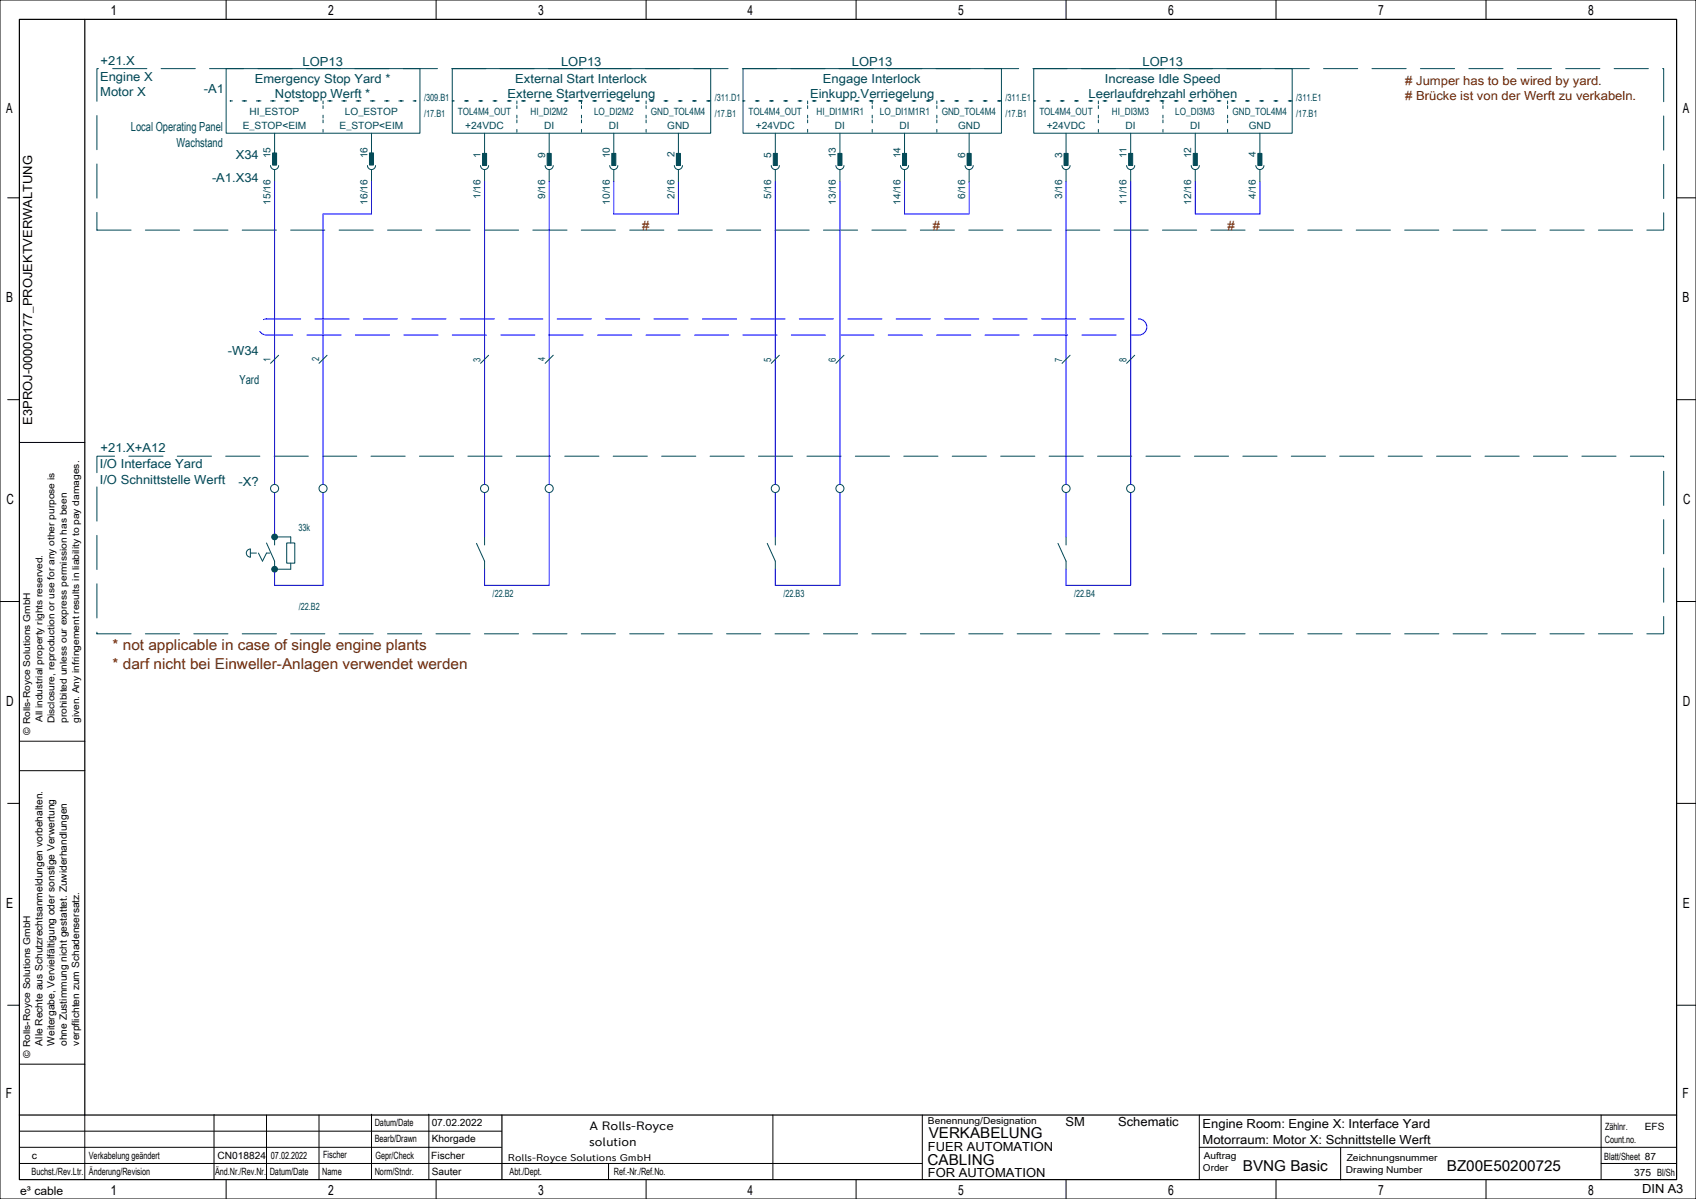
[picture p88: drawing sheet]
<svg xmlns="http://www.w3.org/2000/svg" width="420mm" height="297mm" viewBox="0 0 420 297" stroke-linecap="round" stroke-linejoin="round" font-family="sans-serif">
<defs><g id="words">
<g font-size="3.7" fill="#6d2400">
<text x="27.9" y="161">* not applicable in case of single engine plants</text>
<text x="27.9" y="165.6">* darf nicht bei Einweller-Anlagen verwendet werden</text>
</g>
<g font-size="3.7">
<text x="230" y="282">VERKABELUNG</text>
<text x="229.7" y="288.5">CABLING</text>
<text x="307.8" y="290">BVNG Basic</text>
<text x="358.3" y="290">BZ00E50200725</text>
</g>
<g font-size="3.5">
<text x="27.3" y="3.8">1</text>
<text x="81.3" y="3.8">2</text>
<text x="133.3" y="3.8">3</text>
<text x="185.1" y="3.8">4</text>
<text x="237.3" y="3.8">5</text>
<text x="289.3" y="3.8">6</text>
<text x="341.3" y="3.8">7</text>
<text x="393.3" y="3.8">8</text>
<text x="1.5" y="28.1">A</text>
<text x="416.7" y="28.1">A</text>
<text x="1.5" y="74.9">B</text>
<text x="416.7" y="74.9">B</text>
<text x="1.6" y="124.9">C</text>
<text x="416.8" y="124.9">C</text>
<text x="1.5" y="174.9">D</text>
<text x="416.7" y="174.9">D</text>
<text x="1.5" y="224.9">E</text>
<text x="416.7" y="224.9">E</text>
<text x="1.5" y="271.9">F</text>
<text x="416.7" y="271.9">F</text>
<text x="27.3" y="296">1</text>
<text x="81.3" y="296">2</text>
<text x="133.3" y="296">3</text>
<text x="185.1" y="296">4</text>
<text x="237.3" y="296">5</text>
<text x="289.3" y="296">6</text>
<text x="341.3" y="296">7</text>
<text x="393.3" y="296">8</text>
</g>
<g font-size="3.1" fill="#004855">
<text x="24.9" y="16">+21.X</text>
<text x="75" y="16.2">LOP13</text>
<text x="138.9" y="16.2">LOP13</text>
<text x="211" y="16.2">LOP13</text>
<text x="282.9" y="16.2">LOP13</text>
<text x="24.8" y="20">Engine X</text>
<text x="24.8" y="23.9">Motor X</text>
<text x="50.5" y="23">-A1</text>
<text x="63.1" y="20.5">Emergency Stop Yard *</text>
<text x="127.6" y="20.5">External Start Interlock</text>
<text x="203.8" y="20.5">Engage Interlock</text>
<text x="273.6" y="20.5">Increase Idle Speed</text>
<text x="68.1" y="24.4">Notstopp Werft *</text>
<text x="125.7" y="24.4">Externe Startverriegelung</text>
<text x="200.6" y="24.4">Einkupp.Verriegelung</text>
<text x="269.6" y="24.4">Leerlaufdrehzahl erhöhen</text>
<text x="32.4" y="32.5">Local Operating Panel</text>
<text x="43.7" y="36.4">Wachstand</text>
<text x="58.4" y="39.5">X34</text>
<text x="52.5" y="45">-A1.X34</text>
<text x="56.4" y="88">-W34</text>
<text x="59.3" y="95">Yard</text>
<text x="24.9" y="112">+21.X+A12</text>
<text x="24.7" y="116">I/O Interface Yard</text>
<text x="24.7" y="119.9">I/O Schnittstelle Werft</text>
<text x="59.1" y="120.5">-X?</text>
</g>
<g font-size="3.1" fill="#6d2400">
<text x="348" y="21"># Jumper has to be wired by yard.</text>
<text x="348" y="24.9"># Brücke ist von der Werft zu verkabeln.</text>
</g>
<g font-size="3.1" fill="#912400">
<text x="159" y="57">#</text>
<text x="231" y="57">#</text>
<text x="304" y="57">#</text>
</g>
<g font-size="3.1">
<text x="8" y="105.2" transform="rotate(-90 8 105.2)">E3PROJ-00000177_PROJEKTVERWALTUNG</text>
<text x="263.9" y="279">SM</text>
<text x="276.9" y="279">Schematic</text>
<text x="297.8" y="279.5">Engine Room: Engine X: Interface Yard</text>
<text x="229.8" y="285">FUER AUTOMATION</text>
<text x="297.8" y="283.4">Motorraum: Motor X: Schnittstelle Werft</text>
<text x="229.8" y="291.5">FOR AUTOMATION</text>
<text x="406.7" y="295.5">DIN A3</text>
</g>
<g font-size="3">
<text x="146" y="280">A Rolls-Royce</text>
<text x="145.9" y="284">solution</text>
</g>
<text font-size="2.9" x="5" y="296">e³ cable</text>
<g font-size="2.5" fill="#004855">
<text x="61.8" y="28.5">HI_ESTOP</text>
<text x="85.4" y="28.5">LO_ESTOP</text>
<text x="105" y="25">/309.B1</text>
<text x="105" y="29">/17.B1</text>
<text x="113.4" y="28.5">TOL4M4_OUT</text>
<text x="131.4" y="28.5">HI_DI2M2</text>
<text x="147.1" y="28.5">LO_DI2M2</text>
<text x="161.2" y="28.5">GND_TOL4M4</text>
<text x="177" y="25">/311.D1</text>
<text x="177" y="29">/17.B1</text>
<text x="185.4" y="28.5">TOL4M4_OUT</text>
<text x="202.2" y="28.5">HI_DI1M1R1</text>
<text x="217.9" y="28.5">LO_DI1M1R1</text>
<text x="233.2" y="28.5">GND_TOL4M4</text>
<text x="249" y="25">/311.E1</text>
<text x="249" y="29">/17.B1</text>
<text x="257.4" y="28.5">TOL4M4_OUT</text>
<text x="275.4" y="28.5">HI_DI3M3</text>
<text x="291.1" y="28.5">LO_DI3M3</text>
<text x="305.2" y="28.5">GND_TOL4M4</text>
<text x="321" y="25">/311.E1</text>
<text x="321" y="29">/17.B1</text>
<text x="60.1" y="32">E_STOP&lt;EIM</text>
<text x="84.1" y="32">E_STOP&lt;EIM</text>
<text x="115.2" y="32">+24VDC</text>
<text x="134.8" y="32">DI</text>
<text x="150.8" y="32">DI</text>
<text x="165.2" y="32">GND</text>
<text x="187.2" y="32">+24VDC</text>
<text x="206.7" y="32">DI</text>
<text x="222.7" y="32">DI</text>
<text x="237.3" y="32">GND</text>
<text x="259.2" y="32">+24VDC</text>
<text x="278.7" y="32">DI</text>
<text x="294.8" y="32">DI</text>
<text x="309.2" y="32">GND</text>
<text x="67" y="39.2" transform="rotate(-90 67 39.2)">15</text>
<text x="91" y="39.2" transform="rotate(-90 91 39.2)">16</text>
<text x="119" y="39.2" transform="rotate(-90 119 39.2)">1</text>
<text x="135" y="39.1" transform="rotate(-90 135 39.1)">9</text>
<text x="151" y="39.2" transform="rotate(-90 151 39.2)">10</text>
<text x="167" y="39" transform="rotate(-90 167 39)">2</text>
<text x="191" y="39.1" transform="rotate(-90 191 39.1)">5</text>
<text x="207" y="39.2" transform="rotate(-90 207 39.2)">13</text>
<text x="223" y="39.2" transform="rotate(-90 223 39.2)">14</text>
<text x="239" y="39.1" transform="rotate(-90 239 39.1)">6</text>
<text x="263" y="39.1" transform="rotate(-90 263 39.1)">3</text>
<text x="279" y="39.2" transform="rotate(-90 279 39.2)">11</text>
<text x="295" y="39.2" transform="rotate(-90 295 39.2)">12</text>
<text x="311" y="39" transform="rotate(-90 311 39)">4</text>
<text x="67" y="50.7" transform="rotate(-90 67 50.7)">15/16</text>
<text x="91" y="50.7" transform="rotate(-90 91 50.7)">16/16</text>
<text x="119" y="49.3" transform="rotate(-90 119 49.3)">1/16</text>
<text x="135" y="49.3" transform="rotate(-90 135 49.3)">9/16</text>
<text x="151" y="50.7" transform="rotate(-90 151 50.7)">10/16</text>
<text x="167" y="49.3" transform="rotate(-90 167 49.3)">2/16</text>
<text x="191" y="49.3" transform="rotate(-90 191 49.3)">5/16</text>
<text x="207" y="50.7" transform="rotate(-90 207 50.7)">13/16</text>
<text x="223" y="50.7" transform="rotate(-90 223 50.7)">14/16</text>
<text x="239" y="49.3" transform="rotate(-90 239 49.3)">6/16</text>
<text x="263" y="49.3" transform="rotate(-90 263 49.3)">3/16</text>
<text x="279" y="50.7" transform="rotate(-90 279 50.7)">11/16</text>
<text x="295" y="50.7" transform="rotate(-90 295 50.7)">12/16</text>
<text x="311" y="49.3" transform="rotate(-90 311 49.3)">4/16</text>
<text x="67" y="89.7" transform="rotate(-90 67 89.7)">1</text>
<text x="79" y="89.5" transform="rotate(-90 79 89.5)">2</text>
<text x="119" y="89.6" transform="rotate(-90 119 89.6)">3</text>
<text x="135" y="89.5" transform="rotate(-90 135 89.5)">4</text>
<text x="191" y="89.6" transform="rotate(-90 191 89.6)">5</text>
<text x="207" y="89.6" transform="rotate(-90 207 89.6)">6</text>
<text x="263" y="89.6" transform="rotate(-90 263 89.6)">7</text>
<text x="279" y="89.6" transform="rotate(-90 279 89.6)">8</text>
<text x="73.9" y="131.5">33k</text>
<text x="122" y="148">/22.B2</text>
<text x="194" y="148">/22.B3</text>
<text x="266" y="148">/22.B4</text>
<text x="74" y="151">/22.B2</text>
</g>
<g font-size="2.5">
<text x="10.5" y="259" transform="rotate(-90 10.5 259)">Alle Rechte aus Schutzrechtsanmeldungen vorbehalten.</text>
<text x="13.5" y="259" transform="rotate(-90 13.5 259)">Weitergabe, Vervielfältigung oder sonstige Verwertung</text>
<text x="16.6" y="259.1" transform="rotate(-90 16.6 259.1)">ohne Zustimmung nicht gestattet. Zuwiderhandlungen</text>
<text x="19.6" y="259" transform="rotate(-90 19.6 259)">verpflichten zum Schadensersatz.</text>
<text x="92.8" y="279">Datum/Date</text>
<text x="106.9" y="279">07.02.2022</text>
<text x="397.5" y="280">Zählnr.</text>
<text x="407.3" y="280">EFS</text>
<text x="7.9" y="287">c</text>
<text x="22" y="287">Verkabelung geändert</text>
<text x="53.9" y="287">CN018824</text>
<text x="67.1" y="287">07.02.2022</text>
<text x="80" y="286.8">Fischer</text>
<text x="92.8" y="283">Bearb/Drawn</text>
<text x="93" y="287">Gepr/Check</text>
<text x="106.8" y="287">Fischer</text>
<text x="106.9" y="283">Khorgade</text>
<text x="397.3" y="287.3">Blatt/Sheet 87</text>
<text x="397.4" y="283">Count.no.</text>
<text x="7.8" y="291">Buchst./Rev.Ltr.</text>
<text x="22" y="291">Änderung/Revision</text>
<text x="53.3" y="291">Änd.Nr./Rev.Nr.</text>
<text x="66.8" y="291">Datum/Date</text>
<text x="79.8" y="291">Name</text>
<text x="92.8" y="291">Norm/Stndr.</text>
<text x="106.9" y="291">Sauter</text>
<text x="126.2" y="291">Abt./Dept.</text>
<text x="152" y="291">Ref.-Nr./Ref.No.</text>
<text x="404.7" y="291.2">375 Bl/Sh</text>
</g>
<text font-size="2.4" x="125.8" y="287.5">Rolls-Royce Solutions GmbH</text>
<g font-size="2.3">
<text x="10.5" y="178.9" transform="rotate(-90 10.5 178.9)">All industrial property rights reserved.</text>
<text x="13.5" y="179.2" transform="rotate(-90 13.5 179.2)">Disclosure, reproduction or use for any other purpose is</text>
<text x="16.6" y="179.1" transform="rotate(-90 16.6 179.1)">prohibited unless our express permission has been</text>
<text x="19.6" y="179.1" transform="rotate(-90 19.6 179.1)">given. Any infringement results in liability to pay damages.</text>
<text x="7.5" y="182" transform="rotate(-90 7.5 182)">© Rolls-Royce Solutions GmbH</text>
<text x="7.5" y="262" transform="rotate(-90 7.5 262)">© Rolls-Royce Solutions GmbH</text>
<text x="229.8" y="278.5">Benennung/Designation</text>
<text x="298.1" y="287">Auftrag</text>
<text x="333.5" y="287.5">Zeichnungsnummer</text>
<text x="297.9" y="290">Order</text>
<text x="333.3" y="290.5">Drawing Number</text>
</g>
</g></defs>
<g fill="none" stroke="#000" stroke-width=".25">
<path d="M0 0h420v297h-420zM56 0v4.8M108 0v4.8M160 0v4.8M212 0v4.8M264 0v4.8M316 0v4.8M368 0v4.8M1.9 49h2.9M415.2 49h4.8M1.9 99h2.9M415.2 99h4.8"/>
<path d="M4.8 109.6h16.2M0 149h4.8M415.2 149h4.7M1.9 199h2.9M4.8 190.9h16.2M4.8 183.6h16.2M415.2 199h4.8M1.9 249h2.9M415.2 249h4.8M4.8 263.6h16.2M21 276.2v16M53 276.1v16"/>
<path d="M66 276.2v16M79 276.2v16M92 276v16M106.2 276v16M191.4 276.2v16M228.4 276.2v16M297 276.2v16M396.5 276.2v15.8M4.8 284.2h119.4M4.8 288.2h223.6M4.8 280.2h119.4M56 292.2v4.8"/>
<path d="M108 292.2v4.8M150.7 288.2v4M160 292.2v4.8M212 292.2v4.8M264 292.2v4.8M297 284.2h118.2M316 292.2v4.8M332 284.3v8M368 292.2v4.8M396.5 288.2h18.7"/>
</g>
<path d="M4.8 4.8h410.4v287.4h-410.4zM21 4.8v271.4M4.8 276.2h410.4M124.3 276.2v15.9" fill="none" stroke="#000" stroke-width=".3"/>
<path d="M24 17h388v40h-388zM24 113h388v44h-388z" fill="none" stroke="#004855" stroke-width=".25" stroke-dasharray="8.5 3.5"/>
<g fill="none" stroke="#004855" stroke-width=".25">
<path d="M56 17h48v16h-48zM112 17h64v16h-64zM184 17h64v16h-64zM256 17h64v16h-64zM68 33v7M92 33v7M120 33v7M136 33v7M152 33v7M168 33v7M192 33v7M208 33v7"/>
<path d="M224 33v7M240 33v7M264 33v7M280 33v7M296 33v7M312 33v7M67 41a1 1 0 0 0 1 1 1 1 0 0 0 1-1M68 42v3M91 41a1 1 0 0 0 1 1 1 1 0 0 0 1-1M92 42v3M119 41a1 1 0 0 0 1 1 1 1 0 0 0 1-1M120 42v3"/>
<path d="M135 41a1 1 0 0 0 1 1 1 1 0 0 0 1-1M136 42v3M151 41a1 1 0 0 0 1 1 1 1 0 0 0 1-1M152 42v3M167 41a1 1 0 0 0 1 1 1 1 0 0 0 1-1M168 42v3M191 41a1 1 0 0 0 1 1 1 1 0 0 0 1-1M192 42v3M207 41a1 1 0 0 0 1 1 1 1 0 0 0 1-1M208 42v3M223 41a1 1 0 0 0 1 1 1 1 0 0 0 1-1M224 42v3"/>
<path d="M239 41a1 1 0 0 0 1 1 1 1 0 0 0 1-1M240 42v3M263 41a1 1 0 0 0 1 1 1 1 0 0 0 1-1M264 42v3M279 41a1 1 0 0 0 1 1 1 1 0 0 0 1-1M280 42v3M295 41a1 1 0 0 0 1 1 1 1 0 0 0 1-1M296 42v3M311 41a1 1 0 0 0 1 1 1 1 0 0 0 1-1M312 42v3M69 88l-2 2M81 88l-2 2"/>
<path d="M121 88l-2 2M137 88l-2 2M193 88l-2 2M209 88l-2 2M265 88l-2 2M281 88l-2 2M61.3 136.3l.7-.3v2a1 1 0 0 1-.9-.6 1 1 0 0 1 .2-1.1zM62 137h1.5M64 137l1 2 1-2h.8M66 134.5l2 4.5v2h4v-1.5M71 134.5h2v5h-2zM72 134.5v-1.5h-4v2"/>
<path d="M118 134.6l2 4.4v2M120 133v2M190 134.6l2 4.4v2M192 133v2M262 134.6l2 4.4v2M264 133v2"/>
<circle cx="68" cy="121" r="1"/>
<circle cx="80" cy="121" r="1"/>
<circle cx="120" cy="121" r="1"/>
<circle cx="136" cy="121" r="1"/>
<circle cx="192" cy="121" r="1"/>
<circle cx="208" cy="121" r="1"/>
<circle cx="264" cy="121" r="1"/>
<circle cx="280" cy="121" r="1"/>
</g>
<path d="M66 79h216a2 2 0 0 1 2 2 2 2 0 0 1-2 2h-216a2 2 0 0 1-2-2 2 2 0 0 1 2-2" fill="none" stroke="#00f" stroke-width=".25" stroke-dasharray="8.5 3.5"/>
<g fill="none" stroke="#00f" stroke-width=".25">
<path d="M68 45v75M92 45v8h-12v67M120 45v75M136 45v75M152 45v8h16v-8M192 45v75M208 45v75M224 45v8h16v-8M264 45v75M280 45v75M296 45v8h16v-8M68 122v11"/>
<path d="M80 122v23h-12v-4M120 122v11M136 122v23h-16v-4M192 122v11M208 122v23h-16v-4M264 122v11M280 122v23h-16v-4"/>
</g>
<g fill="none" stroke="#004855" stroke-width=".25" stroke-dasharray=".7 2.8">
<path d="M57 25h46zM80 25v8zM112 25h64zM128 25v8zM144 25v8zM160 25v8zM184 25h64zM200 25v8zM216 25v8zM232 25v8zM256 25h64zM272 25v8z"/>
<path d="M288 25v8zM304 25v8z"/>
</g>
<g fill="#004855" stroke="#004855" stroke-width=".25">
<path d="M263.5 38h1v3h-1z" fill-rule="evenodd"/>
<path d="M279.5 38h1v3h-1z" fill-rule="evenodd"/>
<path d="M295.5 38h1v3h-1z" fill-rule="evenodd"/>
<path d="M311.5 38h1v3h-1z" fill-rule="evenodd"/>
<path d="M191.5 38h1v3h-1z" fill-rule="evenodd"/>
<path d="M207.5 38h1v3h-1z" fill-rule="evenodd"/>
<path d="M223.5 38h1v3h-1z" fill-rule="evenodd"/>
<path d="M239.5 38h1v3h-1z" fill-rule="evenodd"/>
<path d="M119.5 38h1v3h-1z" fill-rule="evenodd"/>
<path d="M135.5 38h1v3h-1z" fill-rule="evenodd"/>
<path d="M151.5 38h1v3h-1z" fill-rule="evenodd"/>
<path d="M167.5 38h1v3h-1z" fill-rule="evenodd"/>
<path d="M67.5 37.9h1v3h-1z" fill-rule="evenodd"/>
<path d="M91.5 37.9h1v3h-1z" fill-rule="evenodd"/>
<circle cx="68" cy="141" r=".71"/>
<circle cx="68" cy="133" r=".71"/>
</g>
<use href="#words"/>
</svg>
